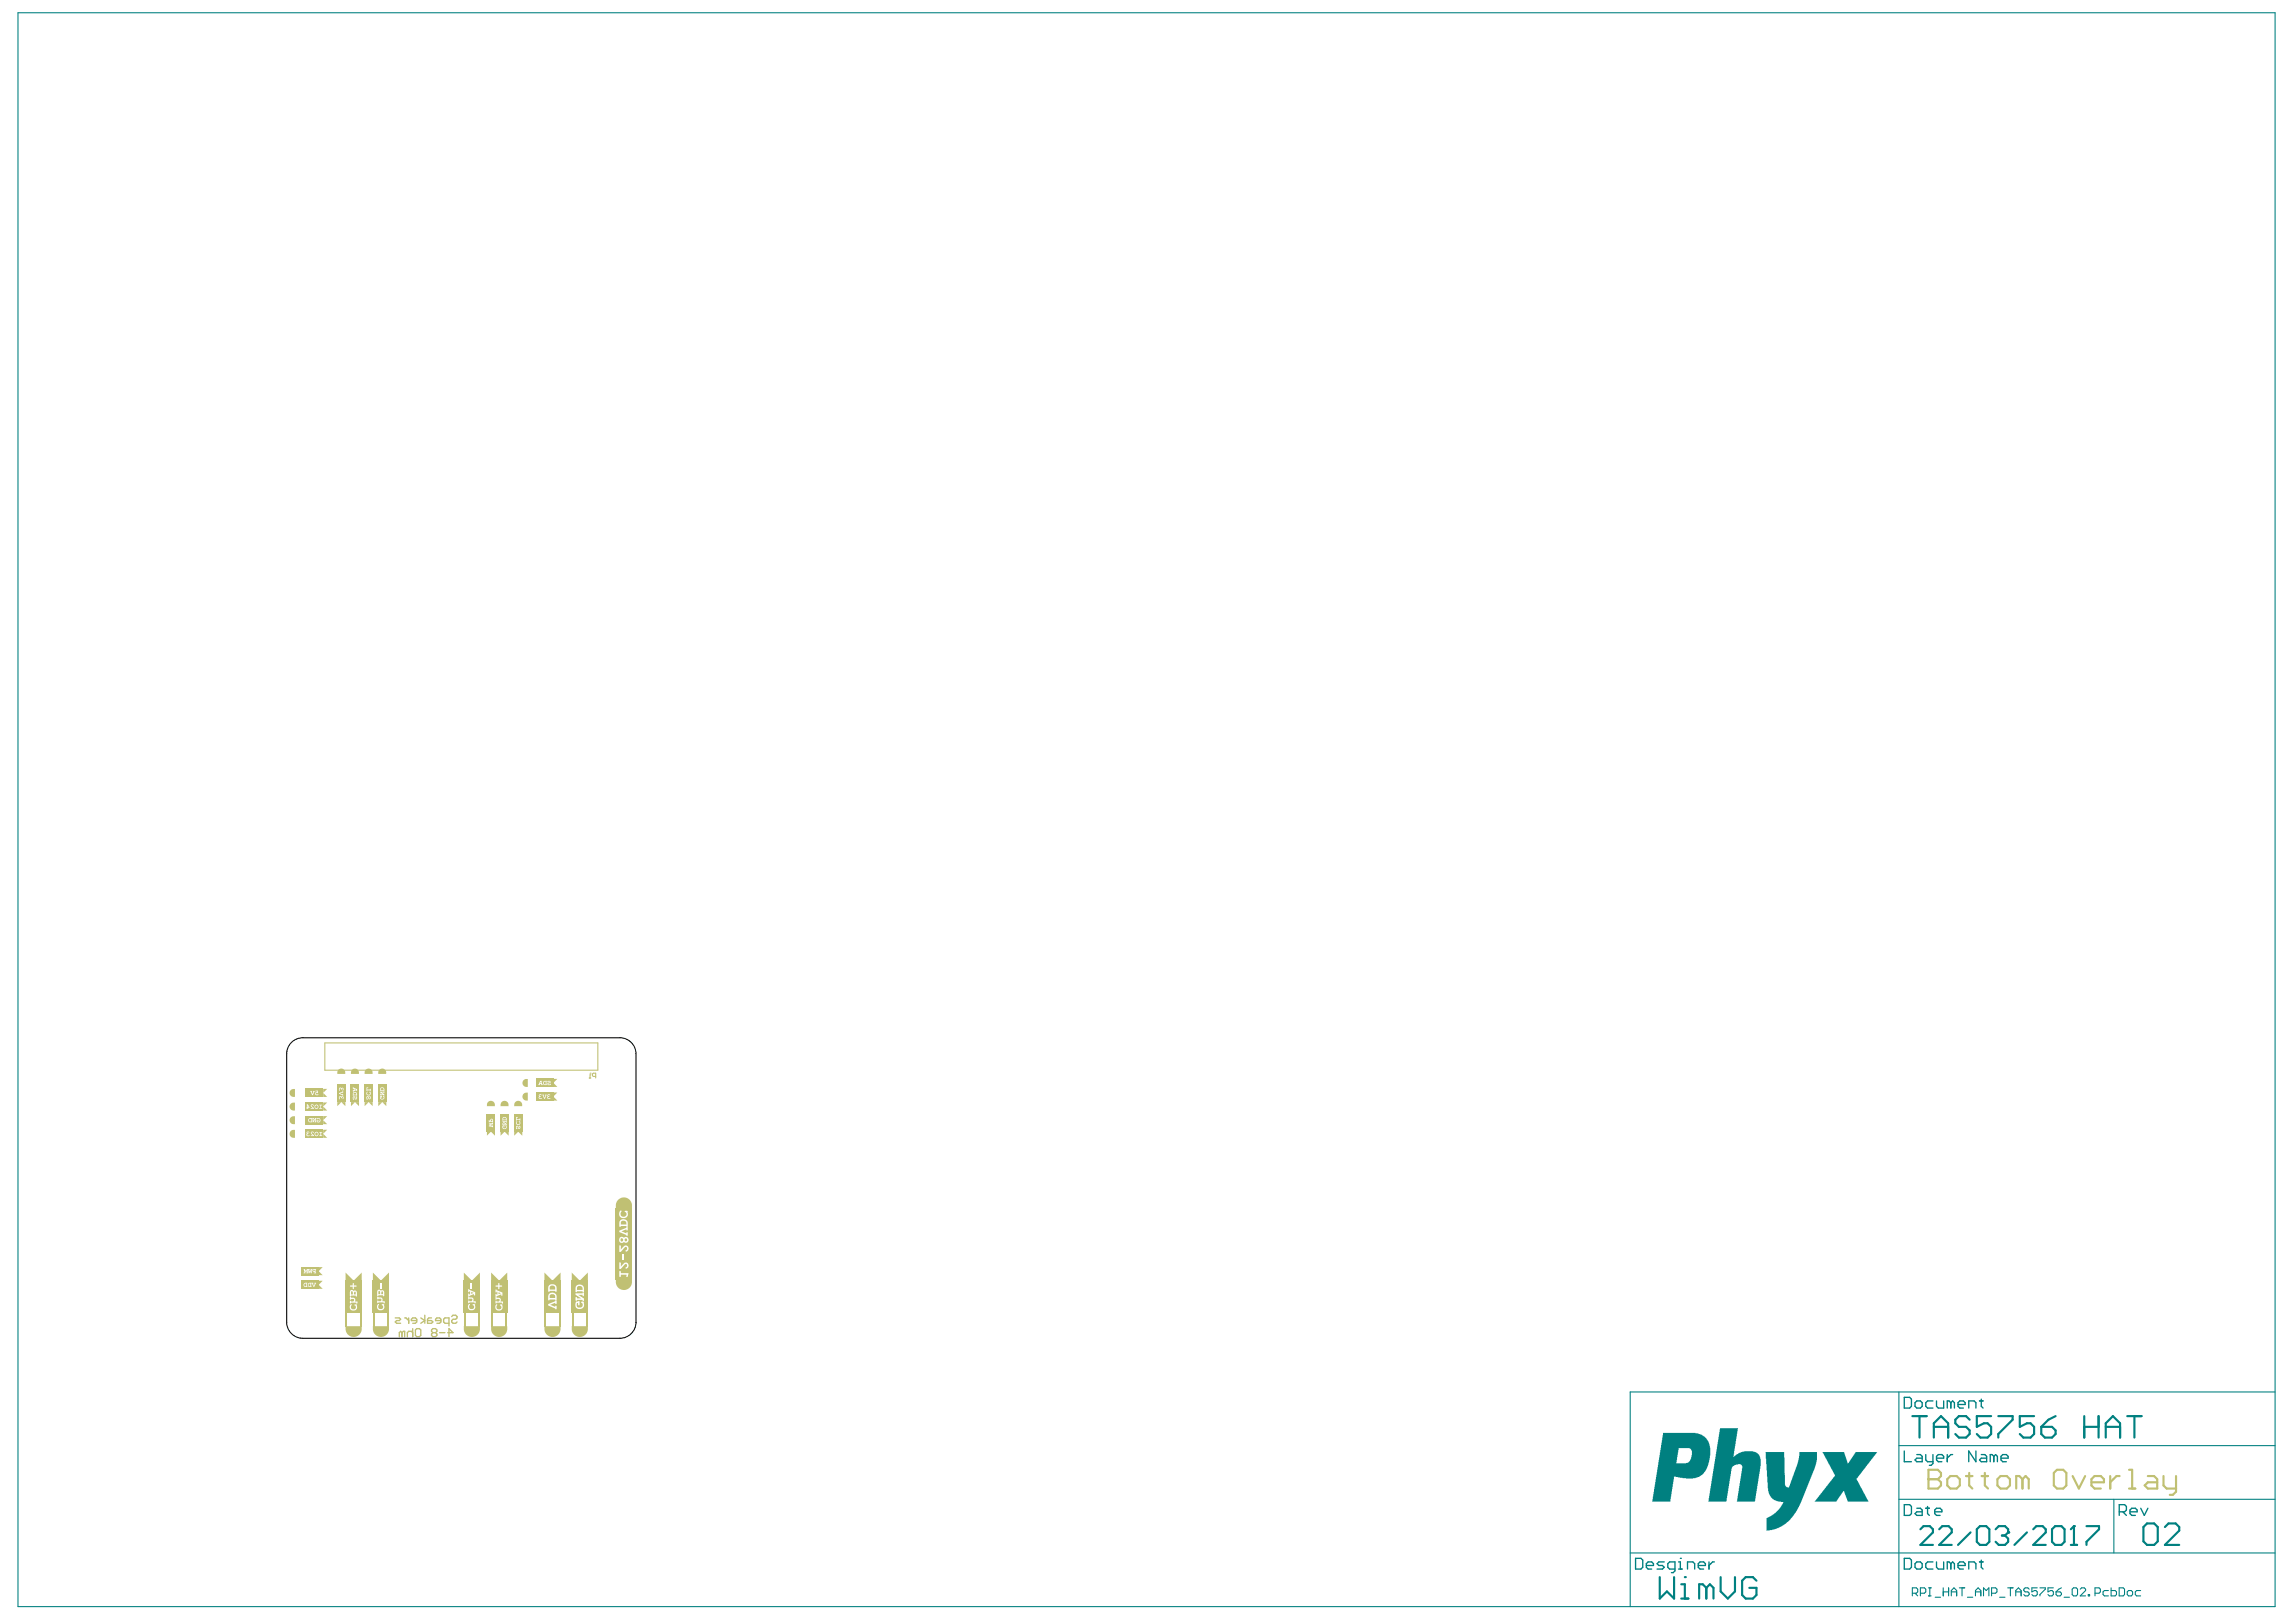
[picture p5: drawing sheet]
<svg xmlns="http://www.w3.org/2000/svg" width="297mm" height="210mm" viewBox="0 0 297 210" stroke-linecap="round" stroke-linejoin="round" font-family="sans-serif">
<g fill="#008080">
<path d="M235.8 187.9h2.8l.4 1.5 .2-.1 .9-1.4h2.8l-2.6 3.3a.38 .38 0 0 0 .1 .5l1.3 2.6h-2.6l-.5-1.3h-.1l-.9 1.3h-2.8l2.2-2.8 .1-.3a.34 .34 0 0 0 .1-.5z"/>
<path d="M228.4 187.9h2.4l.1 4.2 .1 .2 .3 .2h.2l1.1-3.1 .2-1v-.5h2.3v1.1l-.4 1.2-1.9 4.6-.7 1.3-1.1 1.1-.9 .6-.8 .2-.8 .1v-1.2a.45 .45 0 0 1 .4-.6l.8-.5 .5-.5 .5-.9-.6-.1-.6-.2-.4-.3-.3-.5-.1-.7z"/>
<path d="M222.5 184.8h2.4l-.7 3.7 .8-.5 .7-.2 1.3 .1 .4 .2 .3 .4 .1 .3v.9l-.8 4.6h-2.3l.7-4.1a.58 .58 0 0 0-.1-.7h-.7l-.3 .2a.59 .59 0 0 0-.3 .7l-.7 3.9h-2.3z"/>
<path d="M215.1 185.4h4.2l.9 .3 .6 .5 .4 .7 .1 .5-.1 1.3-.2 .9-.3 .7-.3 .4-.5 .4-.9 .2h-.9l-1.5-.2-.5 3.2h-2.4zM217.2 187.4l-.3 2h1.2l.3-.1 .4-.5 .1-.8a.56 .56 0 0 0-.3-.6z"/>
</g>
<g fill="none" stroke="#008080" stroke-width=".14">
<path d="M2.3 1.7h292v206.2h-292zM245.7 180.1v27.8M245.7 194h48.6M245.7 187.1h48.6M273.5 194v7M294.3 180.1h-83.4v27.8M210.9 201h83.4M247.4 206.2h.5l.2-.2v-.3l-.2-.2h-.5v1M247.8 206.2l.3 .3M248.4 206.2h.6l.1-.2v-.3l-.1-.2h-.6v1M249.5 205.5h.3M249.5 206.5h.3"/>
<path d="M249.7 205.5v1M250.4 206.7h.7M251.4 205.5v1M251.4 206h.7M252.1 205.5v1M252.4 206h.7M252.4 206.5v-.7l.4-.3 .3 .3v.7M253.5 205.5h.7M253.8 205.5v1M254.5 206.7h.7M255.6 206h.7M255.6 206.5v-.7l.3-.3 .4 .3v.7"/>
<path d="M256.6 206.5v-1l.4 .3 .3-.3v1M257.7 206.2h.5l.2-.2v-.3l-.2-.2h-.5v1M258.7 206.7h.7M259.7 205.5h.7M260.1 205.5v1M260.8 206h.7M260.8 206.5v-.7l.3-.3 .4 .3v.7M262.5 205.7l-.2-.2h-.3l-.2 .2v.1l.2 .2h.3l.2 .2v.2l-.2 .1h-.3l-.2-.1M263.6 205.5h-.7v.5l.3-.2h.2l.2 .2v.4l-.2 .1h-.4l-.1-.1M263.9 205.5h.7v.2l-.7 .7v.1M265.6 205.5h-.6v.5l.3-.2h.2l.1 .2v.4l-.1 .1h-.4l-.1-.1M266 206h.5l.2 .2v.2l-.2 .1h-.3l-.2-.1z"/>
<path d="M266.7 205.5l-.4 .2-.3 .3M267 206.7h.7M268.1 205.7l.2-.2h.3l.2 .2v.7l-.2 .1h-.3l-.2-.1zM269.1 205.7l.2-.2h.3l.2 .2v.1l-.7 .7h.7M270.2 206.4h.1v.1h-.1zM271 206.2h.6l.1-.2v-.3l-.1-.2h-.6v1M272.8 205.8h-.5l-.2 .2v.4l.2 .1h.5M273.1 205.5v1h.5l.2-.1v-.4l-.2-.2h-.5M274.2 205.5h.5l.2 .2v.7l-.2 .1h-.5zM275.2 206l.2-.2h.3l.2 .2v.4l-.2 .1h-.3l-.2-.1zM276.9 205.8h-.5l-.2 .2v.4l.2 .1h.5"/>
</g>
<g fill="none" stroke="#008080" stroke-width=".17">
<path d="M246.4 194.7h.7l.2 .3v.9l-.2 .2h-.7zM246.4 180.8h.7l.2 .3v.9l-.2 .2h-.7zM246.4 187.8v1.4h.9M247.8 181.5l.2-.2h.4l.3 .2v.5l-.3 .2h-.4l-.2-.2zM248 195.2h.4l.3 .2v.7h-.7l-.2-.2 .2-.3h.7M248 188.2h.4l.3 .3v.7h-.7l-.2-.3 .2-.2h.7M249.1 195.2h.5M249.1 188.2v.7l.3 .3h.7M249.4 195v.9l.2 .2M250.1 181.3h-.7l-.3 .2v.5l.3 .2h.7M250.1 188.2v1.2l-.3 .2h-.2M250.3 195.6h.9v-.2l-.2-.2h-.5l-.2 .2v.5l.2 .2h.5"/>
<path d="M250.5 188.7h1v-.2l-.3-.3h-.4l-.3 .3v.4l.3 .3h.4M250.5 181.3v.7l.3 .2h.7v-.9M251.9 188.2v1M252.4 181.5l-.2-.2h-.3v.9M252.4 181.5l.2-.2 .2 .2v.7M252.4 181.5v.7M252.6 188.2h-.2l-.5 .5M253.3 181.8h.9v-.3l-.2-.2h-.5l-.2 .2v.5l.2 .2h.5M254.7 182.2v-.9h.7l.2 .2v.7M255.6 187.8v1.4l-.9-1.4v1.4M256.1 181.3h.5M256.3 188.2h.5l.2 .3v.7h-.7l-.2-.3 .2-.2h.7"/>
<path d="M256.3 181.1v.9l.3 .2M257.9 188.5l-.2-.3h-.2v1M257.9 188.5v.7M257.9 188.5l.3-.3 .2 .3v.7M258.9 188.7h.9v-.2l-.2-.3h-.5l-.2 .3v.4l.2 .3h.5M274.2 195.6h.7l.2-.2v-.4l-.2-.3h-.7v1.4M274.6 195.6l.5 .5M275.6 195.6h.9v-.2l-.2-.2h-.5l-.2 .2v.5l.2 .2h.5M277 195.2l.4 .9 .5-.9M211.6 201.7h.7l.2 .2v.9l-.2 .3h-.7zM213 202.6h.9v-.2l-.2-.3h-.5l-.2 .3v.4l.2 .3h.5M215.3 202.1h-.7l-.2 .3 .2 .2h.5l.2 .2-.2 .3h-.7"/>
<path d="M216.7 203.1h-.7l-.2-.3v-.4l.2-.3h.7v1.2l-.2 .2h-.3M217.2 203.1h.4M217.2 202.1h.2v1M217.4 201.7h.1M218.3 203.1v-1h.7l.2 .3v.7M219.7 202.6h.9v-.2l-.2-.3h-.5l-.2 .3v.4l.2 .3h.5M221.1 202.1v1M221.8 202.1h-.2l-.5 .5M246.4 201.7h.7l.2 .2v.9l-.2 .3h-.7zM247.8 202.4l.2-.3h.4l.3 .3v.4l-.3 .3h-.4l-.2-.3zM250.1 202.1h-.7l-.3 .3v.4l.3 .3h.7M250.5 202.1v.7l.3 .3h.7v-1"/>
<path d="M252.4 202.4l-.2-.3h-.3v1M252.4 202.4v.7M252.4 202.4l.2-.3 .2 .3v.7M253.3 202.6h.9v-.2l-.2-.3h-.5l-.2 .3v.4l.2 .3h.5M254.7 203.1v-1h.7l.2 .3v.7M256.1 202.1h.5M256.3 201.9v.9l.3 .3"/>
</g>
<g fill="none" stroke="#008080" stroke-width=".28">
<path d="M247.4 183.3h1.9M248.3 183.3v2.7M248.4 197.9l.5-.4h.8l.4 .4v.4l-1.7 1.6h1.7M250.2 186v-1.8l.9-.9 .9 .9v1.8M250.2 184.6h1.8M250.9 197.9l.4-.4h.8l.4 .4v.4l-1.6 1.6h1.6M254.8 183.7l-.4-.4h-1l-.4 .4v.5l.4 .4h1l.4 .5v.5l-.4 .4h-1l-.4-.4M254.9 198.3l-1.6 1.6M255.7 197.9l.4-.4h.9l.4 .4v1.6l-.4 .4h-.9l-.4-.4zM257.6 183.3h-1.9v1.3l1-.4h.4l.5 .4v1l-.5 .4h-.9l-.5-.4M258.2 197.9l.4-.4h.8l.4 .4v.4M258.5 183.3h1.9v.4l-1.9 1.9v.4"/>
<path d="M259 198.7h.4M259.4 198.7l.4 .4v.4l-.4 .4h-.8l-.4-.4M259.8 198.3h.1M259.8 198.3l-.4 .4M262.2 198.3l-1.6 1.6M263 197.9l.4-.4h.9l.4 .4v.4l-1.7 1.6h1.7M263.2 183.3h-1.9v1.3l.9-.4h.5l.5 .4v1l-.5 .4h-.9l-.5-.4M264.1 184.6h1.4l.4 .5v.5l-.4 .4h-1l-.4-.4zM265.5 197.9l.4-.4h.8l.4 .4v1.6l-.4 .4h-.8l-.4-.4zM265.9 183.3l-.9 .4-.9 .9M267.9 199.9h.8M268.3 197.5h.1"/>
<path d="M268.3 197.5v2.4M268.3 197.5l-.4 .4M269.6 184.6h1.9M269.6 183.3v2.7M269.9 197.5h1.7v.4l-1.7 1.6v.4M271.5 183.3v2.7M272.4 184.6h1.9M272.4 186v-1.8l1-.9 .9 .9v1.8M275.2 183.3h1.9M276.1 183.3v2.7M277.3 197.6l.5-.4h.9l.5 .4v1.9l-.5 .4h-.9l-.5-.4zM280.1 197.6l.4-.4h1l.4 .4v.5l-1.8 1.8h1.8"/>
<path d="M214.7 204.1v2.8l1-1 .9 1v-2.8M217.5 206.9h.9M217.5 205h.5v1.9M218 204.1h.1M220.8 205.5l-.5-.5h-.5v1.9M220.8 205.5v1.4M220.8 205.5l.4-.5 .5 .5v1.4M222.6 204.1v1.8l.9 1 1-1v-1.8M227.2 204.6l-.4-.5h-1l-.4 .5v1.8l.4 .5h1l.4-.5v-.9h-.9"/>
</g>
<g fill="#c0c073">
<path d="M41.2 165.7h.5l-.5 .6 .5 .5h-.5z"/>
<path d="M64.8 146.5h1v.5l-.5-.5-.5 .5z"/>
<path d="M41.2 164h.5l-.5 .5 .5 .5h-.5z"/>
<path d="M43.6 142.6h1.1v.5l-.5-.5-.6 .5z"/>
<path d="M43.8 138.5a.53 .53 0 0 1 .6-.1 .53 .53 0 0 1 .3 .6h-1.1z"/>
<path d="M64.9 142.6a.53 .53 0 0 1 .6-.1 .53 .53 0 0 1 .3 .7h-1z"/>
<path d="M67.7 141.6l.3-.2h.3v1a.54 .54 0 0 1-.6-.2 .54 .54 0 0 1 0-.6z"/>
<path d="M67.7 139.8l.3-.1 .3-.1v1.1a.54 .54 0 0 1-.6-.2 .54 .54 0 0 1 0-.7z"/>
<path d="M37.6 144.6l.2-.1h.4v1a.54 .54 0 0 1-.6-.2 .54 .54 0 0 1 0-.7z"/>
<path d="M41.8 144.4h.5l-.5 .6 .5 .5h-.5z"/>
<path d="M66.5 146.5h1.1v.5l-.6-.5-.5 .5z"/>
<path d="M37.6 141.1l.2-.2h.4v1.1a.54 .54 0 0 1-.6-.3 .54 .54 0 0 1 0-.6z"/>
<path d="M37.6 142.9l.2-.2h.4v1a.54 .54 0 0 1-.6-.2 .54 .54 0 0 1 0-.6z"/>
<path d="M44.7 171.6h2.1a1.09 1.09 0 0 1-1 1.4 1.09 1.09 0 0 1-1.1-1.4z"/>
<path d="M44.7 164.7l1.1 1 1-1v1h-2.1z"/>
<path d="M45.4 142.6h1v.5l-.5-.5-.5 .5z"/>
<path d="M41.8 140.9h.5l-.5 .5 .5 .6h-.5z"/>
<path d="M41.8 142.7h.5l-.5 .5 .5 .5h-.5z"/>
<path d="M45.5 138.5a.53 .53 0 0 1 .7-.1 .53 .53 0 0 1 .2 .6h-1z"/>
<path d="M48.2 171.6h2.1a1.09 1.09 0 0 1-1 1.4 1.09 1.09 0 0 1-1.1-1.4z"/>
<path d="M48.2 164.7l1.1 1 1-1v1h-2.1z"/>
<path d="M47.2 142.6h1v.5l-.5-.5-.5 .5z"/>
<path d="M48.9 142.6h1.1v.5l-.5-.5-.6 .5z"/>
<path d="M47.3 138.5a.53 .53 0 0 1 .7-.1 .53 .53 0 0 1 .2 .6h-1z"/>
<path d="M49.1 138.5a.53 .53 0 0 1 .6-.1 .53 .53 0 0 1 .3 .6h-1.1z"/>
<path d="M60 171.6h2.1a1.09 1.09 0 0 1-1.1 1.4 1.09 1.09 0 0 1-1-1.4z"/>
<path d="M60 164.7l1 1 1.1-1v1h-2.1z"/>
<path d="M66.6 142.6a.53 .53 0 0 1 .7-.1 .53 .53 0 0 1 .3 .7h-1.1z"/>
<path d="M70.4 171.6h2.1a1.09 1.09 0 0 1-1 1.4 1.09 1.09 0 0 1-1.1-1.4z"/>
<path d="M70.4 164.7l1.1 1 1-1v1h-2.1z"/>
<path d="M71.6 141.4h.5l-.5 .5 .5 .5h-.5z"/>
<path d="M71.6 139.6h.5l-.5 .5 .5 .6h-.5z"/>
<path d="M37.6 146.4l.2-.2h.4v1a.54 .54 0 0 1-.6-.2 .54 .54 0 0 1 0-.6z"/>
<path d="M41.8 146.2h.5l-.5 .5 .5 .5h-.5z"/>
<path d="M63 146.5h1v.5l-.5-.5-.5 .5z"/>
<path d="M63.5 171.6h2.1a1.09 1.09 0 0 1-1 1.4 1.09 1.09 0 0 1-1.1-1.4z"/>
<path d="M63.5 164.7l1.1 1 1-1v1h-2.1z"/>
<path d="M63.1 142.6a.53 .53 0 0 1 .7-.1 .53 .53 0 0 1 .2 .7h-1z"/>
<path d="M74 171.6h2.1a1.09 1.09 0 0 1-1.1 1.4 1.09 1.09 0 0 1-1-1.4z"/>
<path d="M79.7 165.6h2.1a1.09 1.09 0 0 1-1.1 1.3 1.09 1.09 0 0 1-1-1.3z"/>
<path d="M74 164.7l1 1 1.1-1v1h-2.1z"/>
<path d="M79.9 155.3a1.08 1.08 0 0 1 1.3-.2 1.08 1.08 0 0 1 .6 1.2h-2.1v-.6z"/>
</g>
<path d="M42 135h35.3v3.5h-35.3z" fill="none" stroke="#c0c073" stroke-width=".14"/>
<g fill="#c0c073">
<path d="M46.6 169.9h.2v1.7h-.2z" fill-rule="evenodd"/>
<path d="M48.2 169.9h.2v1.7h-.2z" fill-rule="evenodd"/>
<path d="M50.1 169.9h.2v1.7h-.2z" fill-rule="evenodd"/>
<path d="M60 169.9h.2v1.7h-.2z" fill-rule="evenodd"/>
<path d="M61.9 169.9h.2v1.7h-.2z" fill-rule="evenodd"/>
<path d="M63.5 169.9h.2v1.7h-.2z" fill-rule="evenodd"/>
<path d="M65.4 169.9h.2v1.7h-.2z" fill-rule="evenodd"/>
<path d="M70.4 169.9h.2v1.7h-.2z" fill-rule="evenodd"/>
<path d="M72.3 169.9h.2v1.7h-.2z" fill-rule="evenodd"/>
<path d="M74 169.9h.2v1.7h-.2z" fill-rule="evenodd"/>
<path d="M44.7 169.9h.2v1.7h-.2z" fill-rule="evenodd"/>
<path d="M75.8 169.9h.3v1.7h-.3z" fill-rule="evenodd"/>
</g>
<path d="M76.2 139.5h.2M76.3 138.9h.1M76.4 139.1h-.1v.4M77.1 139.3h-.3l-.2-.1v-.2l.2-.1h.3v.6" fill="none" stroke="#c0c073" stroke-width=".14"/>
<path d="M43.6 140.4h1.1v2.2h-1.1z" fill-rule="evenodd" fill="#c0c073"/>
<g fill="#fff">
<path d="M43.9 141.9h.5v.3h-.1v-.2l-.2 .1-.1-.2v.4h-.1z"/>
<path d="M43.9 141.5l.5-.3v.2h-.1l-.3 .1 .3 .1 .1-.1v.3l-.5-.3z"/>
<path d="M43.9 140.8h.5v.2l-.1 .1v-.3l-.2 .2-.1-.2-.1 .4z"/>
</g>
<path d="M64.8 144.2h1v2.3h-1z" fill-rule="evenodd" fill="#c0c073"/>
<g fill="#fff">
<path d="M65 145.6h.3v.3h-.1v-.2l-.1 .1 .1 .2h.2l.1-.2-.1-.1 .1-.1v.4l-.1 .1h-.3z"/>
<path d="M65 145.1l.5-.1v.3l-.3-.1 .4 .2-.1 .2-.1-.1-.4 .1v-.3l.1 .1h.3l-.4-.2z"/>
<path d="M65 144.6v.4h.6l-.2-.4-.2-.1zM65.1 144.7l.3-.1v.3h-.3z"/>
</g>
<path d="M39 165.7h2.2v1.1h-2.2z" fill-rule="evenodd" fill="#c0c073"/>
<g fill="#fff">
<path d="M40.3 166h.2v.1l.1 .3 .1-.3v-.1h.2l-.2 .5h-.1z"/>
<path d="M39.9 166.1v.4h.4v-.5zM39.9 166.2l.3-.1v.4l-.3-.1z"/>
<path d="M39.4 166l-.1 .2v.3h.5l-.1-.4 .1-.1zM39.4 166.1h.2v.4l-.2-.1z"/>
</g>
<path d="M39 164h2.2v1h-2.2z" fill-rule="evenodd" fill="#c0c073"/>
<g fill="#fff">
<path d="M39.8 164.3h.3h-.1v.3l.1-.2h.1v.2l.1-.3h-.1h.2l-.1 .5h-.1l-.1-.3-.1 .3h-.1z"/>
<path d="M39.3 164.3l.2-.1 .1 .3 .1-.3h.1l.1 .6h-.3l.1-.1v-.3l-.1 .3-.2-.3v.3l.1 .1h-.2z"/>
<path d="M40.5 164.3l-.1 .2 .3 .1-.1 .2h.3l-.1-.5h.1zM40.5 164.4l.2-.1v.2h-.2z"/>
</g>
<path d="M45.4 140.4h1v2.2h-1z" fill-rule="evenodd" fill="#c0c073"/>
<g fill="#fff">
<path d="M45.7 141.9h.2l.2 .3v-.2l-.1-.1h.2v.3l-.3 .1-.1-.3-.1 .1 .1 .2h-.1z"/>
<path d="M45.7 141.4l-.1 .4h.6v-.3l-.1-.1-.2-.1zM45.8 141.5l.2-.1 .1 .3h-.4z"/>
<path d="M45.6 140.7v.2h.2v.2h-.2l.1 .2 .4-.2 .1 .1v-.3zM45.9 140.9l.2 .1-.2 .1z"/>
</g>
<path d="M48.9 140.4h1.1v2.2h-1.1z" fill-rule="evenodd" fill="#c0c073"/>
<g fill="#fff">
<path d="M49.2 141.8h.2v.2v.1l-.1-.2v.1l.1 .2 .2-.1v-.1l-.1-.2h.2v.4l-.2 .1-.3-.1v-.1z"/>
<path d="M49.2 141.3l.5-.1v.3l-.1-.1h-.2l.3 .2v.2l-.1-.1-.4 .1v-.3l.1 .1h.3l-.4-.2z"/>
<path d="M49.3 140.8l-.1 .4 .1-.1 .4 .1-.1-.4zM49.3 140.9l.2-.1 .1 .3h-.3z"/>
</g>
<path d="M47.2 140.4h1v2.2h-1z" fill-rule="evenodd" fill="#c0c073"/>
<g fill="#fff">
<path d="M47.4 141.9h.2l.2 .3 .1-.2-.1-.1h.1v.3l-.2 .1-.2-.4v.2l.1 .2h-.2z"/>
<path d="M47.4 141.3h.2l-.1 .3 .3 .1 .1-.1-.1-.3h.1v.3l-.1 .2-.3-.1-.1-.1z"/>
<path d="M47.4 140.7h.2l-.1 .1v.2h.4v-.1v.3v-.1h-.4l-.1 .1z"/>
</g>
<path d="M66.5 144.2h1.1v2.3h-1.1z" fill-rule="evenodd" fill="#c0c073"/>
<g fill="#fff">
<path d="M66.8 145.7h.2l.2 .3v-.2l-.1-.1h.2v.3l-.2 .1-.2-.3-.1 .1 .1 .2h-.1z"/>
<path d="M66.8 145.1h.1l-.1 .2 .2 .2 .2-.1v-.1l-.1-.2h.2v.4l-.2 .1h-.2l-.1-.2z"/>
<path d="M66.8 144.5l.2 .1h-.1v.2h.3l.1-.1v.3h-.1v-.1h-.3l-.1 .1z"/>
</g>
<path d="M44.7 165.7h2.1v4.2h-2.1z" fill-rule="evenodd" fill="#c0c073"/>
<g fill="#fff">
<path d="M45.3 168.8h.2l-.1 .2 .1 .3 .3 .1 .2-.1v-.2l-.1-.2v-.1h.3l-.1 .6-.3 .2-.4-.1-.2-.3z"/>
<path d="M45.3 167.8l.5 .2 .2 .2-.1 .2h.4l-.1 .3h-.1v-.1h-.7l-.1 .1v-.4l.4 .1 .1-.1v-.2h-.4l-.1 .1z"/>
<path d="M45.3 166.4l.3-.1v-.2l.1-.1 .1 .3h.3v.2h-.3v.3h-.1l-.1-.3h-.3z"/>
<path d="M45.3 167v.8h.1v-.1h.6l.1 .1 .1-.1v-.5l-.3-.2a.14 .14 0 0 1-.2 .1 .14 .14 0 0 1-.1-.2zM45.8 167.2h.2v.3h-.2zM45.5 167.1l.1 .1v.3h-.2z"/>
</g>
<path d="M48.2 165.7h2.1v4.2h-2.1z" fill-rule="evenodd" fill="#c0c073"/>
<g fill="#fff">
<path d="M48.9 168.8h.1l-.1 .2 .1 .3 .4 .1 .2-.2v-.2l-.2-.2h.3v.6l-.3 .2-.4-.1-.2-.3z"/>
<path d="M48.8 167.8l.6 .1 .1 .2-.1 .3h.4v.2l-.2 .1v-.2h-.6l-.2 .1v-.3l.4 .1 .1-.3h-.3l-.2 .1z"/>
<path d="M49.2 166.1h.1v.6h-.1z"/>
<path d="M48.8 167v.7l.2-.1h.6v.2l.1-.1v-.6l-.1-.1h-.2a.12 .12 0 0 1-.1 0 .12 .12 0 0 1-.1-.1zM49.4 167.1l.1 .1 .1 .3h-.3zM49 167.1h.1l.1 .4h-.2z"/>
</g>
<path d="M60 165.7h2.1v4.2h-2.1z" fill-rule="evenodd" fill="#c0c073"/>
<g fill="#fff">
<path d="M60.6 168.8l.1-.1a.12 .12 0 0 1 .1 .2 .12 .12 0 0 1-.1 .1v.3l.4 .1 .2-.2-.2-.4h.3l.1 .5-.3 .2h-.5l-.2-.3z"/>
<path d="M60.6 167.8l.6 .2v.4h.3v.2l-.1 .1v-.2h-.7l-.1 .1v-.3l.1 .1h.3l.1-.2-.1-.1h-.4z"/>
<path d="M60.9 166.1h.2v.6h-.2z"/>
<path d="M60.6 166.8v.4l.2-.1v.4l-.2-.1v.4l.7-.3v.2l.2-.1v-.4zM61 167.2l.3 .1-.3 .1z"/>
</g>
<path d="M70.4 165.7h2.1v4.2h-2.1z" fill-rule="evenodd" fill="#c0c073"/>
<g fill="#fff">
<path d="M70.9 168.8l.9-.4a.1 .1 0 0 1 .1-.1 .1 .1 0 0 1 .1 .1v.3h-.1l-.1-.1-.6 .3 .6 .2a.11 .11 0 0 1 .1-.1 .11 .11 0 0 1 .1 .1v.3a.1 .1 0 0 1-.1 .1 .11 .11 0 0 1-.1-.2l-.9-.4z"/>
<path d="M71.1 167.4l-.2 .2v.6a.1 .1 0 0 0 .1 .1 .1 .1 0 0 0 .1-.1h.7l.1 .1 .1-.6-.1-.3-.3-.1h-.2zM71.1 167.6l.2-.1h.4l.1 .1v.4h-.7z"/>
<path d="M71 166.3l-.1 .3v.5a.1 .1 0 0 0 .1 .1 .1 .1 0 0 0 .1-.1h.7a.1 .1 0 0 0 .1 .1 .1 .1 0 0 0 .1-.1v-.6l-.2-.2-.5-.1zM71.1 166.5l.2-.1h.4l.1 .1v.4h-.7z"/>
</g>
<path d="M39.5 144.4h2.3v1.1h-2.3z" fill-rule="evenodd" fill="#c0c073"/>
<g fill="#fff">
<path d="M41 144.7l.4 .1v.4h-.4v-.2h.2l-.1 .1v.1l.3-.1-.1-.3h-.2l-.1 .1z"/>
<path d="M40.4 144.7h.2l-.1 .4 .3-.4h.2l-.1 .1v.4h-.2l.1-.1v-.2l-.3 .3h-.1z"/>
<path d="M39.9 144.8v.3l.1 .1h.4v-.5h-.3zM40 144.8h.2v.3h-.2z"/>
</g>
<path d="M39.5 140.9h2.3v1.1h-2.3z" fill-rule="evenodd" fill="#c0c073"/>
<g fill="#fff">
<path d="M40.8 141.1h.3v.3h-.2a.16 .16 0 0 0 .1 .2 .16 .16 0 0 0 .2 0l-.2 .1h-.2v-.3l.3-.1v-.1h-.3z"/>
<path d="M40.1 141.2h.3l-.1 .1 .1 .3 .2-.3-.1-.1h.2l-.2 .5h-.1z"/>
</g>
<path d="M39.5 142.7h2.3v1h-2.3z" fill-rule="evenodd" fill="#c0c073"/>
<g fill="#fff">
<path d="M41.3 143h.4h-.2v.4h.2v.1h-.4l.1-.1v-.4z"/>
<path d="M40.3 142.9l.3 .1v.1l-.3-.1v.1l.3 .4h-.4v-.1h.3l-.3-.2z"/>
<path d="M40.7 143.2a.27 .27 0 0 0 .5 0 .27 .27 0 0 0-.5 0zM40.8 143.2a.18 .18 0 0 1 .3 0 .18 .18 0 0 1-.3 0z"/>
<path d="M39.7 142.9l-.1 .6h.3l-.1-.1h.3v-.1l-.3-.4zM39.8 143l.1 .3h-.1z"/>
</g>
<g fill="none" stroke="#c0c073" stroke-width=".17">
<path d="M51.1 170.6h.6l.1 .1-.1 .2h-.4l-.2 .2 .2 .1h.5M52 172.5l.2-.2h.2v.7M52 172.5v.5M52 172.5l-.2-.2-.1 .2v.5M52.4 170.6h.1l.4 .3M52.9 170.6v.6M53.4 172.5l-.2-.2h-.3l-.2 .2v.5M53.4 171.9v1.1M53.7 172.1l.2-.2h.4l.1 .2v.7l-.1 .2h-.4l-.2-.2zM53.9 170.9h-.7v-.2l.2-.1h.3l.2 .1v.4l-.2 .1h-.3M54.4 170.6l.6 .3-.6 .3M55 170.2v1"/>
<path d="M55.8 170.6h-.3l-.2 .1v.5h.5l.2-.1-.2-.2h-.5M56 172.5h.3M56 172.5l-.2-.2v-.2l.2-.2h.3l.2 .2v.2l-.2 .2M56 172.5l-.2 .1v.2l.2 .2h.3l.2-.2v-.2l-.2-.1M56.9 172.5h.7M57 170.9h-.7v-.2l.2-.1h.4l.1 .1v.4l-.1 .1h-.4M57.9 172.5h.7l-.5-.6v1.1M58.1 171.2h-.5l-.2-.1v-.4l.2-.1h.5v1M58.4 170.4l.2-.2h.4l.1 .2v.2l-.1 .1h-.4l-.2 .2v.2l.2 .1h.4l.1-.1"/>
</g>
<path d="M69.3 141.4h2.3v1h-2.3z" fill-rule="evenodd" fill="#c0c073"/>
<g fill="#fff">
<path d="M70.8 141.7l.3-.1 .1 .1h-.1a.1 .1 0 0 0-.1 0 .1 .1 0 0 0-.1 .1 .11 .11 0 0 0 .2 .1l-.2 .2h.3v.1h-.4v-.1l.1-.2z"/>
<path d="M70.1 141.7h.3h-.1l.1 .4 .2-.4h-.1h.2l-.2 .5h-.1z"/>
<path d="M69.8 141.6l.3 .1v.1l-.3-.1 .2 .2-.2 .2h.3v.1h-.2l-.2-.1z"/>
</g>
<path d="M69.3 139.6h2.3v1.1h-2.3z" fill-rule="evenodd" fill="#c0c073"/>
<g fill="#fff">
<path d="M70.8 139.9h.3h.1v.2l-.3 .2h.2l.1-.1v.2l-.4-.1v-.1l.3-.2h-.1l-.2 .1z"/>
<path d="M70.3 139.9l-.1 .2 .1 .3h.4v-.5zM70.4 140h.2v.3h-.2z"/>
<path d="M69.9 139.9l-.3 .5h.3l-.1-.1h.2v.1h.2l-.2-.4 .1-.1zM69.9 140l.1 .2h-.1z"/>
</g>
<path d="M39.5 146.2h2.3v1h-2.3z" fill-rule="evenodd" fill="#c0c073"/>
<g fill="#fff">
<path d="M41.3 146.5h.4l-.1 .1v.3h.1v.1h-.4l.1-.1v-.3z"/>
<path d="M40.2 146.5l.3-.1 .1 .2-.2-.1a.12 .12 0 0 0-.1 .2 .12 .12 0 0 0 .1 .1l.2 .2h-.4v-.1h.3l-.3-.2z"/>
<path d="M39.7 146.5h.3v.1h-.2l.1 .1-.1 .1a.14 .14 0 0 0 0 .2 .14 .14 0 0 0 .2-.1v.1h-.3z"/>
<path d="M40.7 146.8a.28 .28 0 0 0 .5 0 .28 .28 0 0 0-.5 0zM40.8 146.7a.18 .18 0 0 1 .3 0 .18 .18 0 0 1-.3 0z"/>
</g>
<path d="M63 144.2h1v2.3h-1z" fill-rule="evenodd" fill="#c0c073"/>
<g fill="#fff">
<path d="M63.2 145.4l.6-.1v.2l-.1-.1-.3 .1h.2v.1l-.2 .1h.3l.1-.1v.3l-.6-.1v-.1l.3-.1-.3-.1z"/>
<path d="M63.2 144.9v.3h.1h.5l-.1-.4h-.2l-.1 .3zM63.5 144.9h.2v.2h-.2z"/>
</g>
<path d="M79.7 156.3h2.1v9.3h-2.1z" fill-rule="evenodd" fill="#c0c073"/>
<g fill="#fff">
<path d="M80.2 164.5h.1v.3h1l-.1 .5-.2-.1 .1-.2h-.8v.1a.11 .11 0 0 1-.1 .2 .11 .11 0 0 1-.1-.2z"/>
<path d="M80.1 163.4h.2v.5l.4-.4 .3-.1a.39 .39 0 0 1 .3 .4 .39 .39 0 0 1-.3 .4l-.1-.2 .2-.1-.1-.3h-.1l-.6 .6h-.2z"/>
<path d="M80.6 162.3h.1v.7h-.1z"/>
<path d="M80.1 161.2h.2v.5l.4-.4 .3-.1a.39 .39 0 0 1 .3 .4 .39 .39 0 0 1-.3 .4l-.1-.2 .2-.1-.1-.3h-.1l-.6 .6h-.2z"/>
<path d="M80.1 159.3l1.1-.5v.4h-.2v-.1l-.6 .2 .6 .3a.1 .1 0 0 1 .1-.1 .1 .1 0 0 1 .1 .1v.3h-.1l-.1-.1-.9-.4z"/>
<path d="M80.2 156.7h.2l-.1 .3 .1 .4 .4 .1 .2-.2 .1-.2-.3-.3v-.1h.4v.4a.51 .51 0 0 1-.5 .5h-.3l-.2-.2-.1-.4z"/>
<path d="M80.2 160.2v.5l.2 .1h.1a.17 .17 0 0 1 .2-.1 .17 .17 0 0 1 .2 .1h.3l.1-.3-.1-.4h-.3a.17 .17 0 0 1-.2 .1 .17 .17 0 0 1-.2-.1zM80.8 160.4a.18 .18 0 0 1 .3 0 .18 .18 0 0 1-.3 0zM80.2 160.4a.2 .2 0 0 1 .4 0 .2 .2 0 0 1-.4 0z"/>
<path d="M80.2 158l-.1 .2 .1 .6h.1v-.1h.7l.1 .1 .1-.1v-.5l-.2-.3-.4-.1zM80.3 158.1l.2-.1h.4l.1 .1v.4h-.7z"/>
</g>
<path d="M63.5 165.7h2.1v4.2h-2.1z" fill-rule="evenodd" fill="#c0c073"/>
<g fill="#fff">
<path d="M64.2 168.8h.1l-.1 .2 .1 .3 .4 .1 .2-.2-.2-.4h.3v.6l-.3 .2-.4-.1-.2-.3z"/>
<path d="M64.1 167.9l.6 .1 .1 .1-.1 .3h.4v.3h-.2v-.1h-.7l-.1 .1v-.4l.1 .1h.3l.2-.2-.1-.1-.5 .1z"/>
<path d="M64.1 166.4l.4-.1v-.2l.1-.1v.3h.3l.1 .2h-.4v.3h-.1v-.3h-.3z"/>
<path d="M64.1 166.9v.3h.3v.3h-.3v.3l.7-.3 .1 .2h.1v-.4l-.8-.3v-.1zM64.5 167.2l.3 .2-.3 .1z"/>
</g>
<path d="M74 165.7h2.1v4.2h-2.1z" fill-rule="evenodd" fill="#c0c073"/>
<g fill="#fff">
<path d="M74.5 168.4l.4-.1 .1 .1-.1 .5h-.1v-.3l-.2 .1v.4l.2 .1h.3l.2-.1 .1-.3-.2-.3 .3-.1 .1 .6-.1 .2-.4 .2-.6-.1-.1-.3z"/>
<path d="M74.5 167.4h.9l.1-.2v.5a.1 .1 0 0 1-.1 0 .1 .1 0 0 1 0-.1h-.6l.7 .4v.4h-.1v-.2h-.8l-.1 .1v-.3a.11 .11 0 0 1 .1-.1 .11 .11 0 0 1 0 .1h.6l-.7-.5z"/>
<path d="M74.5 166.4v.7a.1 .1 0 0 0 .1 .1 .1 .1 0 0 0 0-.1h.8l.1 .1v-.5l-.1-.3-.2-.2h-.4zM74.7 166.6l.2-.2 .3 .1 .1 .1 .1 .3h-.8z"/>
</g>
<g fill="none" stroke="#c0c073" stroke-width=".28">
<path d="M249.5 191.4h.1M249.5 190.2h1.2l.4 .4v.4l-.4 .4 .4 .4v.4l-.4 .4h-1.2zM249.5 191.4h1.2M251.9 191.4l.4-.4h.8l.4 .4v.8l-.4 .4h-.8l-.4-.4zM254.4 191h.8M254.8 190.6v1.6l.4 .4M256.4 191h.8M256.8 190.6v1.6l.4 .4M258.4 191.4l.4-.4h.8l.4 .4v.8l-.4 .4h-.8l-.4-.4zM261.7 191.4l-.5-.4h-.4v1.6M261.7 191.4v1.2M261.7 191.4l.4-.4 .4 .4v1.2"/>
<path d="M265.7 190.6l.4-.4h.8l.4 .4v1.6l-.4 .4h-.8l-.4-.4zM268.1 191l.9 1.6 .8-1.6M270.6 191.8h1.6v-.4l-.4-.4h-.8l-.4 .4v.8l.4 .4h.8M273 191v1.6M274.2 191h-.4l-.8 .8M275.4 192.6h.8M275.4 190.2h.4v2.4M277.9 191h.8l.4 .4v1.2h-1.2l-.4-.4 .4-.4h1.2M279.9 191v1.2l.4 .4h1.2M281.5 191v2l-.4 .4h-.4"/>
</g>
<path d="M37.7 134.9l.4-.3 .5-.2 .6-.1h41a2.08 2.08 0 0 1 2.1 2.1v34.7a2.08 2.08 0 0 1-2.1 2.1h-41a2.08 2.08 0 0 1-2.1-2.1v-34.7l.1-.6 .2-.5z" fill="none" stroke="#000" stroke-width=".14"/>
</svg>
